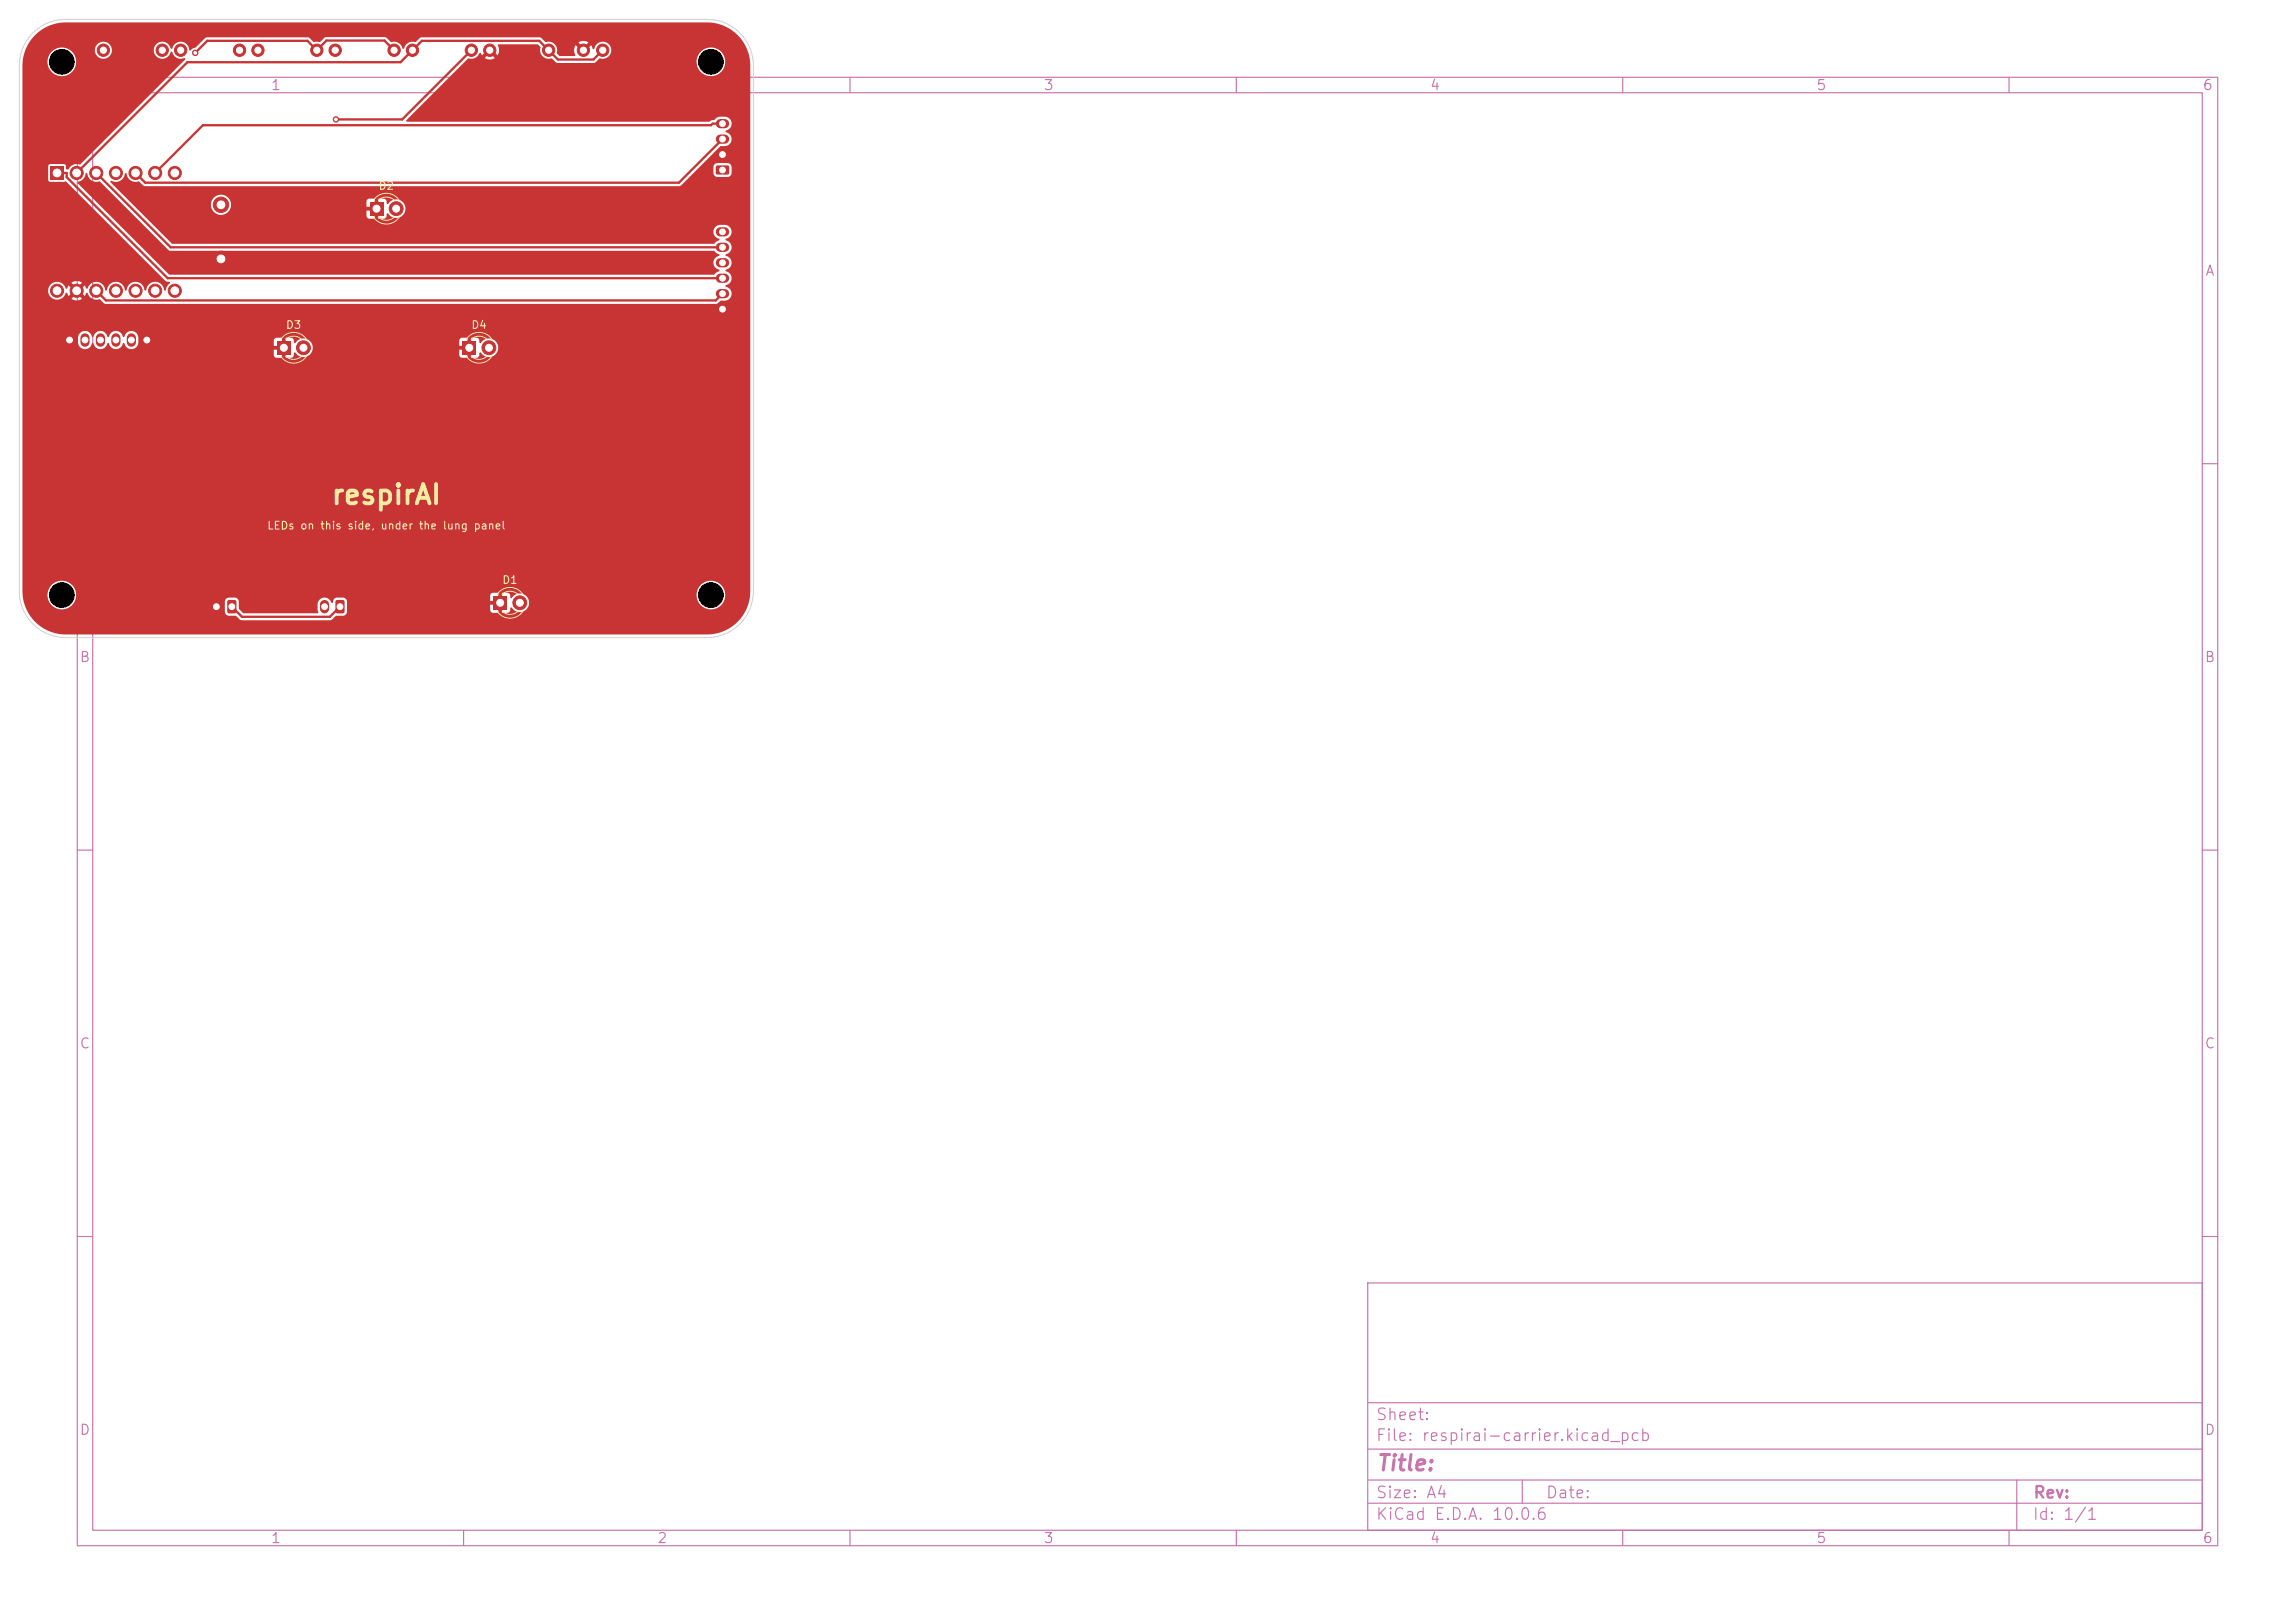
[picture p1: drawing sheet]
<svg xmlns="http://www.w3.org/2000/svg" width="297mm" height="210mm" viewBox="0 0 297 210" stroke-linecap="round" stroke-linejoin="round" font-family="sans-serif">
<defs><g id="words">
<text font-size="2.5" fill="#f2eda1" x="42.7" y="65.9">respirAI</text>
<text font-size="2" fill="#c872ab" x="178" y="190.8">Title:</text>
<g font-size="1.5" fill="#c872ab">
<text x="178" y="184.1">Sheet:</text>
<text x="178" y="186.8">File: respirai-carrier.kicad_pcb</text>
<text x="178" y="197">KiCad E.D.A. 10.0.6</text>
<text x="178" y="194.2">Size: A4</text>
<text x="200" y="194.2">Date:</text>
<text x="263" y="197">Id: 1/1</text>
<text x="263" y="194.2">Rev:</text>
</g>
<g font-size="1.3" fill="#c872ab">
<text x="35" y="12">1</text>
<text x="135" y="12">3</text>
<text x="185" y="12">4</text>
<text x="235" y="12">5</text>
<text x="285" y="12">6</text>
<text x="285.3" y="36">A</text>
<text x="10.2" y="86">B</text>
<text x="285.2" y="86">B</text>
<text x="10.2" y="136">C</text>
<text x="285.2" y="136">C</text>
<text x="10.2" y="186">D</text>
<text x="285.2" y="186">D</text>
<text x="35" y="200">1</text>
<text x="85" y="200">2</text>
<text x="135" y="200">3</text>
<text x="185" y="200">4</text>
<text x="235" y="200">5</text>
<text x="285" y="200">6</text>
</g>
<g font-size="1" fill="#f2eda1">
<text x="48.9" y="24.8">D2</text>
<text x="36.9" y="42.8">D3</text>
<text x="60.9" y="42.8">D4</text>
<text x="34.5" y="68.8">LEDs on this side, under the lung panel</text>
<text x="64.9" y="75.8">D1</text>
</g>
</g></defs>
<g fill="none" stroke="#c872ab" stroke-width=".15">
<path d="M10 10h277v190h-277zM12 12h273v186h-273zM60 10v2M110 10v2M160 10v2M210 10v2M260 10v2M10 60h2M285 60h2M10 110h2M285 110h2M10 160h2"/>
<path d="M177 166h108v32h-108zM285 160h2M60 198v2M110 198v2M160 198v2M177 194.5h108M177 191.5h108M177 187.5h108M177 181.5h108M197 191.5v3M210 198v2M260 198v2"/>
<path d="M261 191.5v6.5"/>
</g>
<path d="M59.8 44.1h1.8v1.8h-1.8z" fill="#c83434"/>
<circle cx="63.3" cy="45" r=".9" fill="#c83434" stroke="#c83434" stroke-width=".13"/>
<path d="M63.8 77.1h1.8v1.8h-1.8z" fill="#c83434"/>
<circle cx="67.3" cy="78" r=".9" fill="#c83434" stroke="#c83434" stroke-width=".13"/>
<path d="M35.8 44.1h1.8v1.8h-1.8z" fill="#c83434"/>
<circle cx="39.3" cy="45" r=".9" fill="#c83434" stroke="#c83434" stroke-width=".13"/>
<path d="M47.8 26.1h1.8v1.8h-1.8z" fill="#c83434"/>
<g fill="#c83434" stroke="#c83434" stroke-width=".13">
<circle cx="51.3" cy="27" r=".9"/>
<circle cx="78" cy="6.5" r=".8"/>
<circle cx="75.5" cy="6.5" r=".8"/>
<circle cx="61" cy="6.5" r=".8"/>
<circle cx="53.4" cy="6.5" r=".8"/>
</g>
<path d="M92.7 21.5l.2-.1h1.3l.2 .3v.7l-.3 .2h-1.3l-.2-.2z" fill="#c83434"/>
<path d="M93.2 18h.6M93.2 16h.6M93.2 20h.6" fill="none" stroke="#c83434" stroke-width="1.2"/>
<path d="M8.5 43.2l.8-.1 .3 .2v1.3l-.2 .3h-.8l-.2-.2v-1.3z" fill="#c83434"/>
<path d="M11 43.7v.6M13 43.7v.6M15 43.7v.6M17 43.7v.6M19 43.7v.6" fill="none" stroke="#c83434" stroke-width="1.2"/>
<path d="M92.7 39.5l.2-.1h1.3l.2 .3v.7l-.3 .2h-1.3l-.2-.2z" fill="#c83434"/>
<path d="M93.2 38h.6M93.2 36h.6M93.2 34h.6M93.2 32h.6M93.2 30h.6" fill="none" stroke="#c83434" stroke-width="1.2"/>
<g fill="#c83434" stroke="#c83434" stroke-width=".13">
<circle cx="28.6" cy="33.5" r="1"/>
<circle cx="31" cy="6.5" r=".8"/>
<circle cx="23.4" cy="6.5" r=".8"/>
<circle cx="51" cy="6.5" r=".8"/>
<circle cx="43.4" cy="6.5" r=".8"/>
<circle cx="71" cy="6.5" r=".8"/>
<circle cx="63.4" cy="6.5" r=".8"/>
<circle cx="28.6" cy="26.5" r="1"/>
<circle cx="41" cy="6.5" r=".8"/>
<circle cx="33.4" cy="6.5" r=".8"/>
</g>
<path d="M6.5 21.5h1.7v1.7h-1.7z" fill="#c83434"/>
<g fill="#c83434" stroke="#c83434" stroke-width=".13">
<circle cx="9.9" cy="22.4" r=".85"/>
<circle cx="12.5" cy="22.4" r=".85"/>
<circle cx="15" cy="22.4" r=".85"/>
<circle cx="17.5" cy="22.4" r=".85"/>
<circle cx="20.1" cy="22.4" r=".85"/>
<circle cx="22.6" cy="22.4" r=".85"/>
<circle cx="22.6" cy="37.6" r=".85"/>
<circle cx="20.1" cy="37.6" r=".85"/>
<circle cx="17.5" cy="37.6" r=".85"/>
<circle cx="15" cy="37.6" r=".85"/>
<circle cx="12.5" cy="37.6" r=".85"/>
<circle cx="9.9" cy="37.6" r=".85"/>
<circle cx="7.4" cy="37.6" r=".85"/>
</g>
<path d="M29.5 77.7l.9-.1 .2 .2v1.3l-.2 .3h-.8l-.2-.2v-1.3z" fill="#c83434"/>
<path d="M28 78.2v.6" fill="none" stroke="#c83434" stroke-width="1.2"/>
<g fill="#c83434" stroke="#c83434" stroke-width=".13">
<circle cx="21" cy="6.5" r=".8"/>
<circle cx="13.4" cy="6.5" r=".8"/>
</g>
<path d="M43.5 77.7l.9-.1 .2 .2v1.3l-.2 .3h-.8l-.2-.2v-1.3z" fill="#c83434"/>
<path d="M42 78.2v.6" fill="none" stroke="#c83434" stroke-width="1.2"/>
<g fill="#c83434" stroke="#c83434" stroke-width=".13">
<circle cx="43.5" cy="15.5" r=".35"/>
<circle cx="25.3" cy="6.8" r=".35"/>
</g>
<path d="M51 6.5l-1.2-1.2h-7.6l-1.2 1.2-1.2-1.2h-13l-1.5 1.5M61 6.5l-9 9h-8.5M78 6.5l-1.2 1.2h-4.6l-2.4-2.4h-15.2l-2.8 2.8h-27.6l-14.3 14.3M93.5 18l-5.6 5.6h-69.1l-1.3-1.2M93.5 16h-1.3l-.2 .2h-65.7l-6.2 6.2M7.4 22.4h1.2v.5l13.1 13.1h71.8M12.5 37.6l1.2 1.3h78.9l.9-.9M12.5 22.4l9.6 9.6h71.4M30 78.5l1.3 1.3h11.4l1.3-1.3" fill="none" stroke="#c83434" stroke-width=".3"/>
<g fill="#c83434">
<path d="M11.1 22.4h.2a1.28 1.28 0 0 0 1.6 1.1l8.9 8.9 .2 .1h70.4l.4 .3a.24 .24 0 0 1 .3 .3 .92 .92 0 0 0-.8 .9 .92 .92 0 0 0 .8 .9v.2l-.7 .4h-70.5l-11.8-11.8v-.2a1.24 1.24 0 0 0 1-1.1z"/>
<path d="M4.5 4.5a5.6 5.6 0 0 1 4.1-1.6h82.9a5.6 5.6 0 0 1 5.6 5.6v68a5.6 5.6 0 0 1-5.6 5.6h-83a5.6 5.6 0 0 1-5.6-5.2h3.2v.2a1.85 1.85 0 0 0 1.5 1.7 1.85 1.85 0 0 0 2.1-1h19.4v1.4a.54 .54 0 0 0 .5 .5h.9l.5 .5 .3 .1h11.4l.8-.6h1l.2-.2 .2-.2-.1-1.7-.3-.3h-.9a.85 .85 0 0 0-.6 .7h-.1a.92 .92 0 0 0-1-.7 .92 .92 0 0 0-.8 .8v.8l.1 .4-.1 .1h-9.6l-.6-.7v-1l-.2-.2-.2-.2h-.9a.54 .54 0 0 0-.5 .5h-19.4l.2-.7h53.5v.6h1l-.1 .2 .1 .4h-1v.7l.2 .2 .9 .1v-.9h.2h.3v.9l.9-.1 .1-.2v-.3l.2-.1a1.21 1.21 0 0 0 2 .2 1.21 1.21 0 0 0-.5-1.9h22.4v.2a1.85 1.85 0 0 0 2.9 1.5 1.85 1.85 0 0 0 0-3.2 1.85 1.85 0 0 0-2.9 1.5l-22.5-.1a1.27 1.27 0 0 0-1.4 .6h-.1a.56 .56 0 0 0-.4-.7h-.7v.9h-.2h-.3v-.9h-.8l-.2 .2-.1 .2h-53.5v-.2a1.85 1.85 0 0 0-1.9-1.8 1.85 1.85 0 0 0-1.9 1.8h-3.2v-33.3h7.2v.8a.91 .91 0 0 0 .9 .8 .91 .91 0 0 0 .9-.8h.1a.95 .95 0 0 0 1 .8 .95 .95 0 0 0 .9-.8h.1a.95 .95 0 0 0 1 .8 .95 .95 0 0 0 .9-.8h.1a.94 .94 0 0 0 1.1 .8 .94 .94 0 0 0 .8-1.1h17.5v.6h1l-.1 .2 .1 .4h-1v.7l.2 .2 .9 .1v-.9l.2 .1 .3-.1v.9l.9-.1 .1-.2v-.3l.2-.1a1.21 1.21 0 0 0 1.9 .3 1.21 1.21 0 0 0-.1-1.8h19.4v.6h1l-.1 .2 .1 .4h-1v.7l.2 .2 .9 .1v-.9l.2 .1 .3-.1v.9l.9-.1 .1-.2v-.3l.2-.1a1.21 1.21 0 0 0 1.9 .3 1.21 1.21 0 0 0-.1-1.9 1.21 1.21 0 0 0-1.8 .4h-.1a.56 .56 0 0 0-.4-.7h-.7v.9h-.2h-.3v-.9h-.8l-.2 .2-.1 .2h-19.4l-.1-.1a1.25 1.25 0 0 0-1.7 .4h-.1a.56 .56 0 0 0-.4-.7h-.7v.9h-.2h-.3v-.9h-.8l-.2 .2-.1 .2h-17.5v-.5a.91 .91 0 0 0-.9-.8 .91 .91 0 0 0-.9 .8h-.1a.95 .95 0 0 0-1-.8 .95 .95 0 0 0-.9 .8h-.1a.95 .95 0 0 0-1-.8 .95 .95 0 0 0-.9 .8h-.1a.94 .94 0 0 0-1-.8 .94 .94 0 0 0-.9 .8h-7.2v-22.1h3.3v1.8l.2 .2h2.2l12.8 12.9 .6 .1v.2a1.31 1.31 0 0 0-.6 .9h-.1a1.35 1.35 0 0 0-1.3-1.1 1.21 1.21 0 0 0-1.1 1.1h-.1a1.35 1.35 0 0 0-1.4-1.1 1.21 1.21 0 0 0-1 1.1h-.2a1.35 1.35 0 0 0-1.3-1.1 1.21 1.21 0 0 0-1.1 1.1h-.1a1.35 1.35 0 0 0-1.3-1.1 1.44 1.44 0 0 0-1.1 .9l-.2-.1-.1-.4-.6 .6-.2-.3-.2-.1 .6-.5a1.24 1.24 0 0 0-1.4 0l.6 .5-.2 .1-.2 .3-.5-.6-.2 .4h-.2a1.16 1.16 0 0 0-1.8-.6 1.16 1.16 0 0 0 .1 1.9 1.16 1.16 0 0 0 1.7-.7h.2l.2 .4 .5-.6 .1 .2 .3 .2-.6 .6a1.24 1.24 0 0 0 1.4 0l-.6-.6 .3-.2 .1-.2 .6 .6 .2-.4h.1a1.27 1.27 0 0 0 1.6 .8l.5 .5 .3 .1h79l.6-.4h.6a.91 .91 0 0 0 .8-.9 .91 .91 0 0 0-.8-.9v-.1a.95 .95 0 0 0 .8-1 .95 .95 0 0 0-.8-.9v-.1a.95 .95 0 0 0 .8-1 .95 .95 0 0 0-.8-.9v-.1a.95 .95 0 0 0 .8-1 .95 .95 0 0 0-.8-.9v-.1a.94 .94 0 0 0 .8-1 .94 .94 0 0 0-.8-.9 1.41 1.41 0 0 0-1.2 .2 .98 .98 0 0 0 .4 1.7v.1l-.7 .4h-70.1l-5.2-5.1h10.2v.2a1.3 1.3 0 0 0 1.6 1.2 1.3 1.3 0 0 0 .9-1.7h17.6v.7h1l-.1 .1 .1 .3h-1v.8l.2 .2 .9 .1v-.9l.2 .1 .3-.1v.9l.9-.1 .1-.2v-.3l.2-.1a1.21 1.21 0 0 0 1.9 .3 1.21 1.21 0 0 0-.1-1.9 1.21 1.21 0 0 0-1.8 .4h-.1a.56 .56 0 0 0-.4-.7h-.7v.9h-.2h-.3v-.9h-.8l-.2 .2-.1 .2h-17.6v-.1a1.3 1.3 0 0 0-1.4-.8 1.3 1.3 0 0 0-1.1 1.2h-10.2l-2.8-2.8v-.1l.1-.1a1.2 1.2 0 0 0 1.8-1h.1l.1 .1a1.25 1.25 0 0 0 1.6 1l.5 .5 .2 .1h69.2l.2-.1 2.4-2.4h1.8v.9l.2 .2 .2 .2h1.5l.3-.2 .2-.3v-.9l-.2-.2-.2-.2h-1.6l-.2 .2-.2 .3h-1.8l2.7-2.7h.7a.91 .91 0 0 0 .8-.9 .91 .91 0 0 0-.8-.9v-.1a.94 .94 0 0 0 .8-1 .94 .94 0 0 0-.8-.9 1.4 1.4 0 0 0-1.2 .2 .64 .64 0 0 1-.7 .3l-.2 .2-39.2-.1v-.2l8-7.9a1.35 1.35 0 0 0 1.5-.8l.3 .4 .6-.7 .1 .2 .2 .2-.5 .6a1.2 1.2 0 0 0 1.2 0l-.6-.6 .2-.1 .2-.3 .6 .6a1.54 1.54 0 0 0 0-1.3l5.1-.1 .4 .4a1.22 1.22 0 0 0 1.5 1.5l.5 .5 .2 .1h4.8l.4-.3h12.8v.2a1.85 1.85 0 0 0 2.9 1.5 1.85 1.85 0 0 0 0-3.2 1.85 1.85 0 0 0-2.9 1.5h-12.8l.3-.3a1.15 1.15 0 0 0 1.3-.4 1.15 1.15 0 0 0-.1-1.4 1.17 1.17 0 0 0-1.1-.3 1.17 1.17 0 0 0-.9 .9l-.1-.1-.2-.5-.6 .7-.2-.3-.2-.1 .7-.6a1.19 1.19 0 0 0-1.4 0l.7 .6-.2 .1-.2 .3-.6-.6a1.55 1.55 0 0 0-.1 1.3l-2 .1-.3-.4a1.22 1.22 0 0 0-1.5-1.5l-.5-.5-.3-.1h-15.3l-.2 .1-.5 .6a1.16 1.16 0 0 0-1.5 .8h-.2a1.28 1.28 0 0 0-1.5-.9l-.6-.5-.2-.1h-7.6l-.2 .1-.6 .6-.8-.1-.5-.5-.3-.1h-13l-.3 .1-1.2 1.3-.3 .1-.3 .2h-.2a1.12 1.12 0 0 0-1-1.1 1.12 1.12 0 0 0-1.2 .9h-.2a1.11 1.11 0 0 0-1.5-.9 1.11 1.11 0 0 0-.5 1.7 1.11 1.11 0 0 0 1.7 .1l.3-.5h.1a1.26 1.26 0 0 0 1.7 .8v.2l-13.5 13.6h-.1a1.18 1.18 0 0 0-1.5 .6h-.3v-.4l-.2-.3h-1.8l-.3 .3h-3.3v-13.6h3.2v.2a1.85 1.85 0 0 0 2.9 1.5 1.85 1.85 0 0 0 0-3.2h3.3v.2a1.1 1.1 0 0 0 1.7 .8 1.1 1.1 0 0 0 0-1.8 1.1 1.1 0 0 0-1.7 .8h-3.3l-.2-.1a1.85 1.85 0 0 0-2.7 1.6h-3.2l.3-1.1 .3-.8 .5-.8z"/>
</g>
<g fill="none" stroke="#f2eda1" stroke-width=".13">
<path d="M49 25.9a1.5 1.5 0 0 1 2 0M49 28.1a1.5 1.5 0 0 0 2 0M51.7 25.9a1.99 1.99 0 0 0-3.3-.1v.1M51.7 28.1a1.99 1.99 0 0 1-3.3 .1v-.1M37 43.9a1.5 1.5 0 0 1 2 0M37 46.1a1.5 1.5 0 0 0 2 0M39.7 43.9a1.99 1.99 0 0 0-3.3-.1v.1M39.7 46.1a1.99 1.99 0 0 1-3.3 .1v-.1M61 43.9a1.5 1.5 0 0 1 2 0M61 46.1a1.5 1.5 0 0 0 2 0M63.7 43.9a1.99 1.99 0 0 0-3.3-.1v.1M63.7 46.1a1.99 1.99 0 0 1-3.3 .1v-.1"/>
<path d="M64.4 76.9v-.1a1.99 1.99 0 0 1 3.3 .1M64.4 79.1v.1a1.99 1.99 0 0 0 3.3-.1M65 76.9a1.5 1.5 0 0 1 2 0M65 79.1a1.5 1.5 0 0 0 2 0"/>
</g>
<path d="M4.3 4.3a6 6 0 0 1 4.2-1.8h83a6 6 0 0 1 6 6v68a6 6 0 0 1-6 6h-83a6 6 0 0 1-6-6v-68a6 6 0 0 1 1.8-4.2z" fill="none" stroke="#d0d2cd" stroke-width=".13"/>
<g fill="#fff" stroke="#fff" stroke-width=".13">
<circle cx="43.5" cy="15.5" r=".17"/>
<circle cx="25.3" cy="6.8" r=".17"/>
<circle cx="60.7" cy="45" r=".45"/>
<circle cx="63.3" cy="45" r=".45"/>
<circle cx="64.7" cy="78" r=".45"/>
<circle cx="67.3" cy="78" r=".45"/>
<circle cx="36.7" cy="45" r=".45"/>
<circle cx="39.3" cy="45" r=".45"/>
<circle cx="48.7" cy="27" r=".45"/>
<circle cx="51.3" cy="27" r=".45"/>
<circle cx="78" cy="6.5" r=".4"/>
<circle cx="75.5" cy="6.5" r=".4"/>
<circle cx="61" cy="6.5" r=".4"/>
<circle cx="53.4" cy="6.5" r=".4"/>
<circle cx="93.5" cy="22" r=".37"/>
<circle cx="93.5" cy="20" r=".37"/>
<circle cx="93.5" cy="18" r=".38"/>
<circle cx="93.5" cy="16" r=".38"/>
<circle cx="9" cy="44" r=".37"/>
<circle cx="11" cy="44" r=".37"/>
<circle cx="13" cy="44" r=".37"/>
<circle cx="15" cy="44" r=".38"/>
<circle cx="17" cy="44" r=".37"/>
<circle cx="19" cy="44" r=".37"/>
<circle cx="93.5" cy="40" r=".37"/>
<circle cx="93.5" cy="38" r=".37"/>
<circle cx="93.5" cy="36" r=".37"/>
<circle cx="93.5" cy="34" r=".37"/>
<circle cx="93.5" cy="32" r=".37"/>
<circle cx="93.5" cy="30" r=".37"/>
<circle cx="28.6" cy="33.5" r=".5"/>
<circle cx="31" cy="6.5" r=".4"/>
<circle cx="23.4" cy="6.5" r=".4"/>
<circle cx="51" cy="6.5" r=".4"/>
<circle cx="43.4" cy="6.5" r=".4"/>
<circle cx="71" cy="6.5" r=".4"/>
<circle cx="63.4" cy="6.5" r=".4"/>
<circle cx="28.6" cy="26.5" r=".5"/>
<circle cx="41" cy="6.5" r=".4"/>
<circle cx="33.4" cy="6.5" r=".4"/>
<circle cx="7.4" cy="22.4" r=".5"/>
<circle cx="9.9" cy="22.4" r=".5"/>
<circle cx="12.5" cy="22.4" r=".5"/>
<circle cx="15" cy="22.4" r=".5"/>
<circle cx="17.5" cy="22.4" r=".5"/>
<circle cx="20.1" cy="22.4" r=".5"/>
<circle cx="22.6" cy="22.4" r=".5"/>
<circle cx="22.6" cy="37.6" r=".5"/>
<circle cx="20.1" cy="37.6" r=".5"/>
<circle cx="17.5" cy="37.6" r=".5"/>
<circle cx="15" cy="37.6" r=".5"/>
<circle cx="12.5" cy="37.6" r=".5"/>
<circle cx="9.9" cy="37.6" r=".5"/>
<circle cx="7.4" cy="37.6" r=".5"/>
<circle cx="30" cy="78.5" r=".37"/>
<circle cx="28" cy="78.5" r=".37"/>
<circle cx="21" cy="6.5" r=".4"/>
<circle cx="13.4" cy="6.5" r=".4"/>
<circle cx="44" cy="78.5" r=".37"/>
<circle cx="42" cy="78.5" r=".37"/>
</g>
<g fill="#000" stroke="#000" stroke-width=".13">
<circle cx="8" cy="8" r="1.6"/>
<circle cx="92" cy="8" r="1.6"/>
<circle cx="8" cy="77" r="1.6"/>
<circle cx="92" cy="77" r="1.6"/>
</g>
<use href="#words"/>
</svg>
